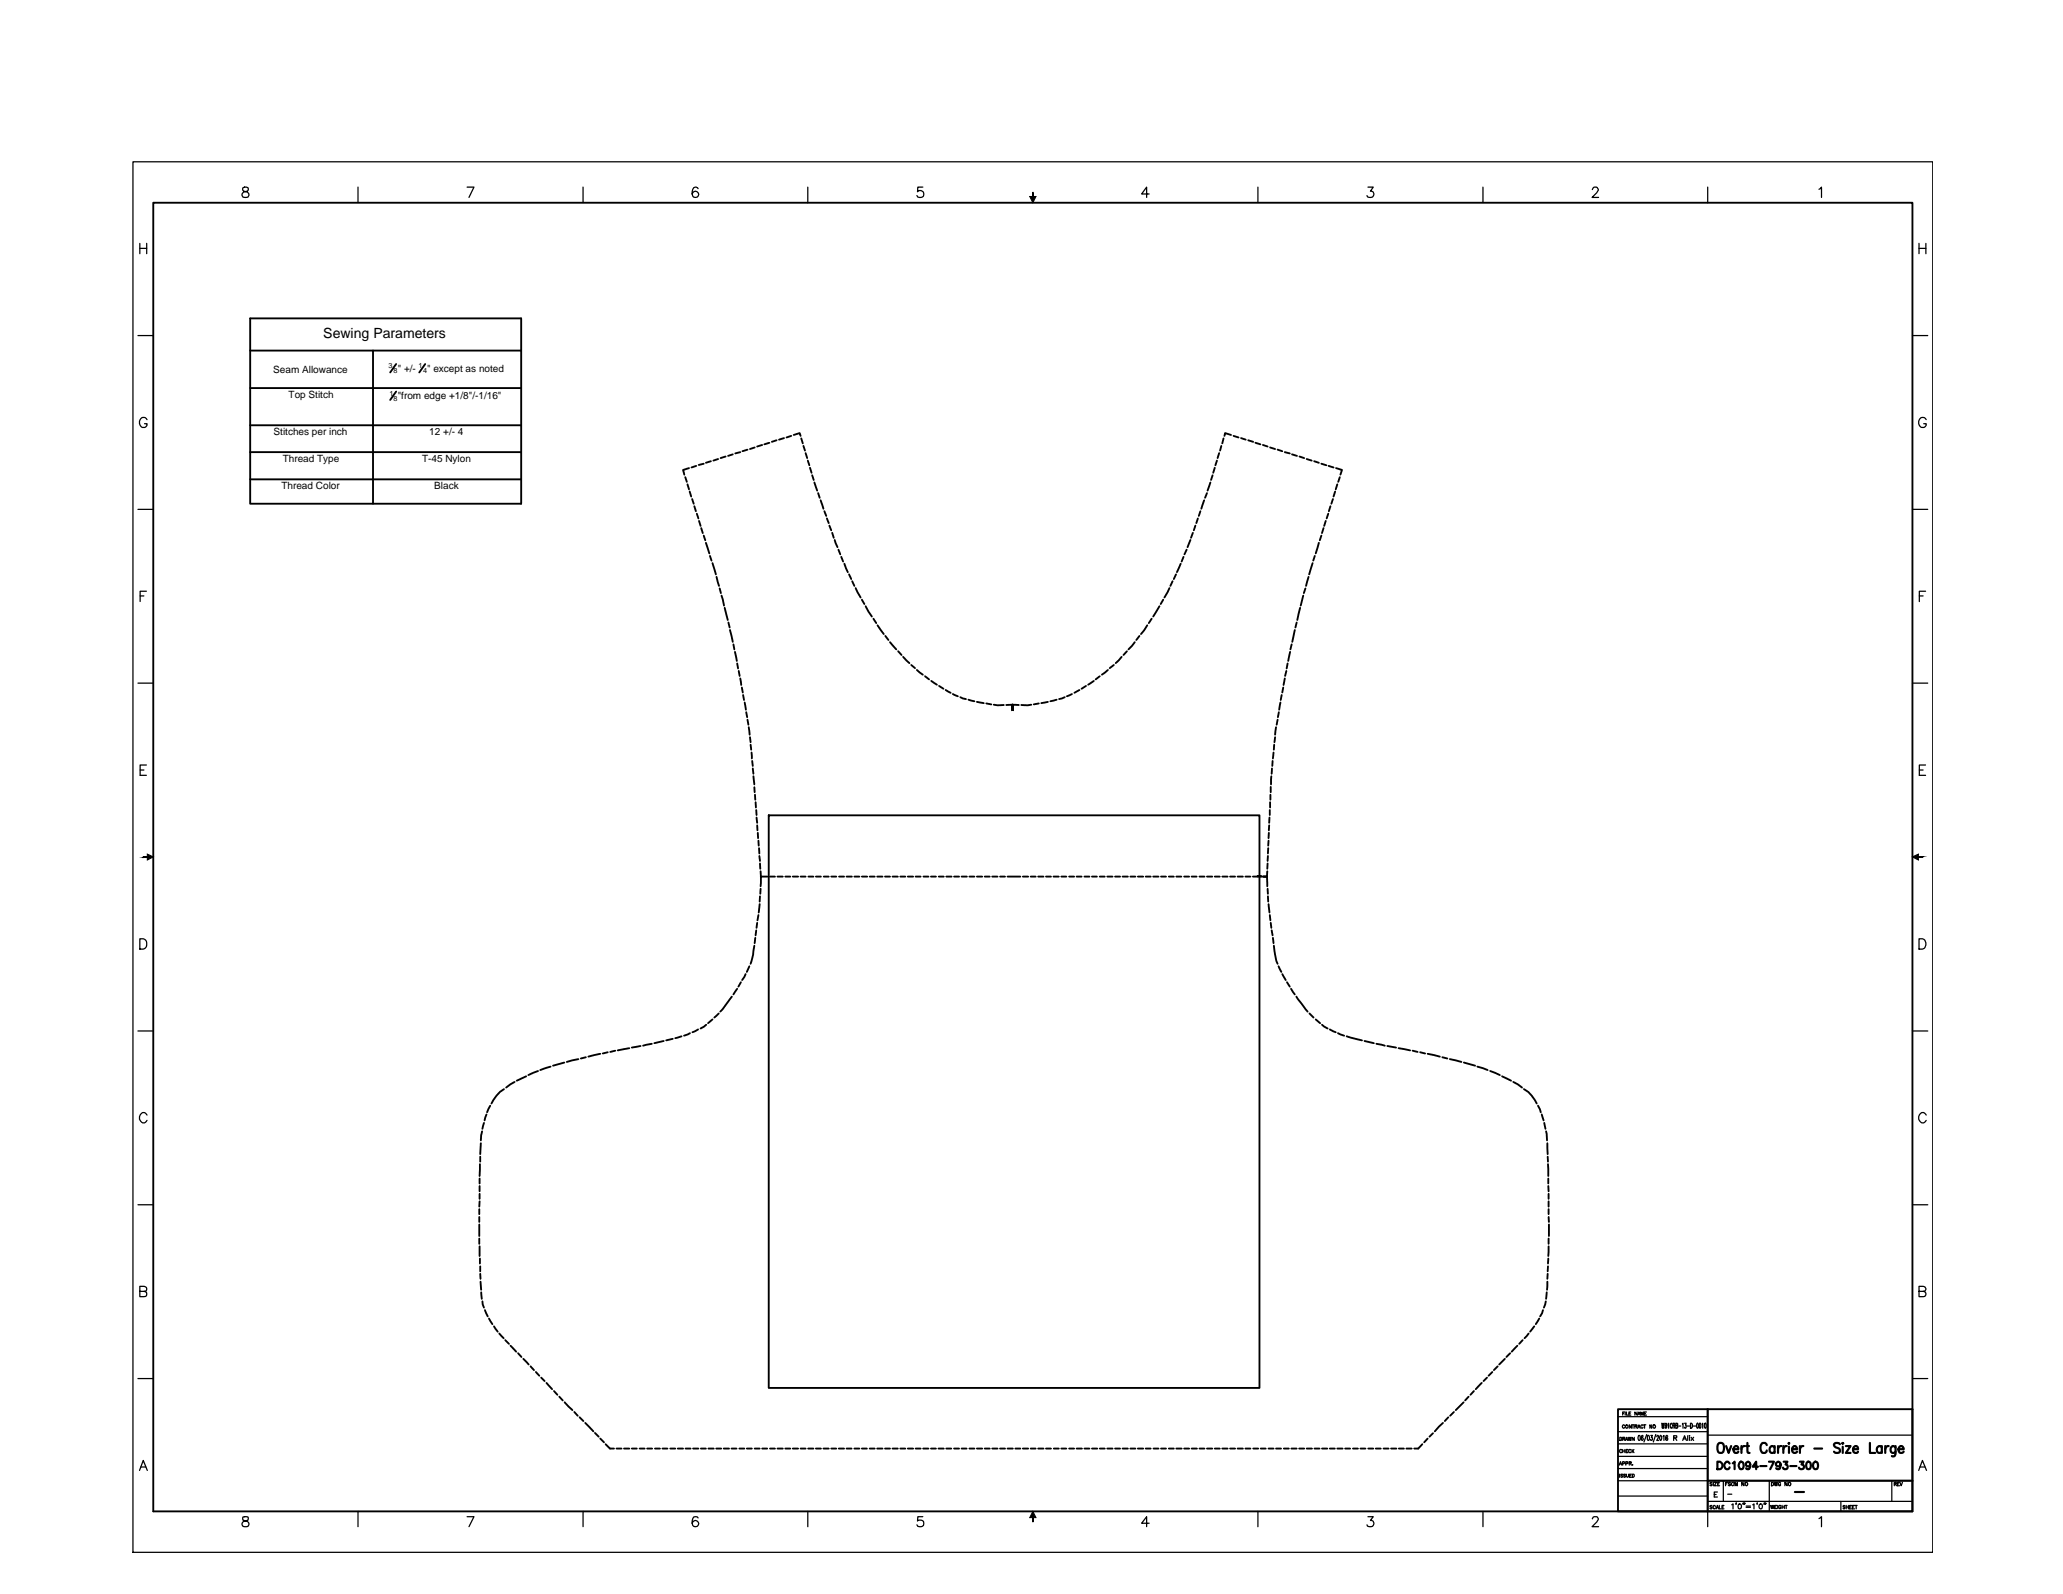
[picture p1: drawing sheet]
<svg xmlns="http://www.w3.org/2000/svg" width="279mm" height="216mm" viewBox="0 0 279 216" stroke-linecap="round" stroke-linejoin="round" font-family="sans-serif">
<defs><g id="words">
<text font-size="1.9" x="43.8" y="45.8">Sewing Parameters</text>
<g font-size="1.4">
<text x="37" y="50.5">Seam Allowance</text>
<text x="39.1" y="53.9">Top Stitch</text>
<text x="53.9" y="50.4">&quot; +/-</text>
<text x="57.8" y="50.4">&quot; except as noted</text>
<text x="37.1" y="59">Stitches per inch</text>
<text x="53.9" y="54.1">&quot;from edge +1/8&quot;/-1/16&quot;</text>
<text x="58.1" y="59">12 +/- 4</text>
<text x="38.3" y="62.6">Thread Type</text>
<text x="57.2" y="62.6">T-45 Nylon</text>
<text x="38.1" y="66.3">Thread Color</text>
<text x="58.8" y="66.2">Black</text>
</g>
<g font-size="1">
<text x="52.6" y="49.9">3</text>
<text x="52.8" y="53.6">1</text>
<text x="53.3" y="50.6">8</text>
<text x="56.7" y="49.9">1</text>
<text x="57.3" y="50.6">4</text>
<text x="53.3" y="54.3">8</text>
</g>
</g></defs>
<!-- layer: Hidden -->
<g fill="none" stroke="#000" stroke-width=".25">
<path d="M104.2 60l-.7 .2M105.2 59.6l-.7 .2M106.2 59.3l-.7 .2M107.2 59l-.7 .3M107.5 58.9l.8-.2 .1 .3M108.5 59.4l.2 .7M165.7 59.4l-.2 .7M166.7 58.9l-.8-.2-.1 .3M167.1 59l.6 .3M168.1 59.3l.6 .2M169.1 59.6l.6 .2M170 60l.7 .2"/>
<path d="M92.8 64.6l.2 .7M93.1 65.6l.2 .7M93.3 63.4l-.8 .3 .2 .6M93.4 66.6l.2 .7M93.7 67.6l.3 .6M94 68.6l.2 .6M94.3 63.1l-.6 .2M94.4 69.6l.2 .6M94.7 70.6l.2 .6M95 71.5l.2 .7M95.3 72.5l.2 .7M95.3 62.8l-.7 .2"/>
<path d="M95.6 73.5l.5 1.5M96.2 75.3l.2 .6M96.3 62.5l-.7 .2M96.5 76.3l.5 1.5M97 78.1l.4 1.3M97.3 62.2l-.7 .2M97.5 79.7l.1 .6M98.3 61.8l-.7 .2M99.2 61.5l-.6 .3M100.3 61.2l-.7 .2M101.2 60.9l-.6 .2M102.2 60.6l-.6 .2"/>
<path d="M103.2 60.3l-.7 .2M108.8 60.4l.2 .6M109.1 61.4l.2 .6M109.4 62.4l.2 .6M109.7 63.4l.2 .6M110 64.4l.2 .6M110.3 65.3l.4 1.1M110.8 66.8l.2 .6M111.1 67.8l.4 1.1M111.6 69.2l.3 .7M112 70.2l.2 .7M112.3 71.2l.3 .6"/>
<path d="M112.7 72.2l.2 .6M113 73.1l.4 1M113.6 74.5l.2 .6M113.9 75.4l.3 .7M114.4 76.4l.4 1.1M115 77.8l.3 .6M115.4 78.7l.3 .7M115.9 79.7l.7 1.2M158.4 79.7l-.7 1.2M158.8 78.7l-.3 .7M159.3 77.8l-.3 .6M159.9 76.4l-.5 1.1"/>
<path d="M160.3 75.4l-.3 .7M160.7 74.5l-.3 .6M161.2 73.1l-.4 1M161.6 72.2l-.3 .6M161.9 71.2l-.2 .6M162.2 70.2l-.2 .7M162.6 69.2l-.2 .7M163.1 67.8l-.4 1.1M163.5 66.8l-.3 .6M163.9 65.3l-.4 1.1M164.2 64.4l-.2 .6M164.5 63.4l-.2 .6"/>
<path d="M164.8 62.4l-.2 .6M165.1 61.4l-.2 .6M165.4 60.4l-.2 .6M171 60.3l.7 .2M172 60.6l.7 .2M173 60.9l.7 .2M174 61.2l.7 .2M175 61.5l.7 .3M176 61.8l.6 .2M176.8 79.7l-.2 .6M177 62.2l.6 .2M177.2 78.1l-.3 1.3"/>
<path d="M177.8 76.3l-.5 1.5M178 62.5l.6 .2M178.1 75.3l-.2 .6M178.6 73.5l-.4 1.5M179 72.5l-.3 .7M179 62.8l.6 .2M179.3 71.5l-.3 .7M179.5 70.6l-.2 .6M179.9 69.6l-.2 .6M179.9 63.1l.7 .2M180.2 68.6l-.2 .6M180.5 67.6l-.2 .6"/>
<path d="M180.8 66.6l-.2 .7M180.9 63.4l.9 .3-.3 .6M181.1 65.6l-.2 .7M181.5 64.6l-.3 .7M97.7 80.7l.4 1.3M98.1 82.3l.5 1.7M98.7 84.3l.1 .7M98.9 85.3l.3 1.6M99.3 87.3l.2 .7M99.5 88.3l.3 1.2M99.8 89.9l.2 .6M100 90.9l.2 .7"/>
<path d="M100.3 91.9l.1 .9M100.5 93.1l.1 .7M100.6 94.1l.2 .7M100.9 95.2l.1 .9M101.1 96.5l.1 .6M101.2 97.5l.2 .7M101.4 98.5l.1 1M101.6 99.9l.1 .6M116.7 81.2l.4 .6M117.2 82.1l.9 1.4M118.3 83.8l.4 .6M118.8 84.7l.9 1.2"/>
<path d="M119.9 86.1l.4 .6M120.5 87l.9 1M121.6 88.2l.5 .5M122.3 89l.9 .8M123.4 90.1l.5 .4M124.2 90.7l.8 .7M125.3 91.6l.5 .4M126.1 92.2l.8 .5M127.2 92.9l.6 .4M128.1 93.5l.6 .3M129 94l.7 .3M130.1 94.4l.7 .3"/>
<path d="M131.2 94.8l.8 .2M132.3 95.1l.9 .1M133.6 95.3l.7 .1M134.6 95.4l.5 .1h.8M136.3 95.5l.8-.1 .1 .9-.1-.9v.9v-.9l.9 .1M139.7 95.4l-.5 .1h-.9M140.7 95.3l-.7 .1M141.9 95.1l-.9 .1M143.1 94.8l-.8 .2M144.2 94.4l-.8 .3M145.2 94l-.7 .3M146.2 93.5l-.7 .3"/>
<path d="M147.1 92.9l-.6 .4M148.1 92.2l-.7 .5M148.9 91.6l-.5 .4M150 90.7l-.8 .7M150.8 90.1l-.5 .4M151.9 89l-.8 .8M152.6 88.2l-.4 .5M153.7 87l-.9 1M154.3 86.1l-.4 .6M155.4 84.7l-.9 1.2M156 83.8l-.4 .6M157 82.1l-.8 1.4"/>
<path d="M157.5 81.2l-.3 .6M172.7 99.9l-.1 .6M172.8 98.5l-.1 1M173 97.5l-.1 .7M173.2 96.5l-.1 .6M173.4 95.2l-.2 .9M173.6 94.1l-.1 .7M173.8 93.1l-.1 .7M174 91.9l-.2 .9M174.2 90.9l-.2 .7M174.4 89.9l-.1 .6M174.7 88.3l-.2 1.2"/>
<path d="M174.9 87.3l-.1 .7M175.4 85.3l-.4 1.6M175.6 84.3l-.2 .7M176.1 82.3l-.4 1.7M176.5 80.7l-.3 1.3M101.7 100.9v.6M101.8 101.9v.8M101.9 103.1l.1 .6M102 104.1v.7M102 105.1l.2 1.1M102.2 106.6v.7M102.2 107.6l.1 .7"/>
<path d="M102.3 108.7l.1 .7M102.4 109.7l.1 .7M102.5 110.7v.7M102.5 111.8l.1 .7M102.6 112.8l.1 .7M102.7 113.9l.1 .6M102.8 114.9v.7M102.8 115.9l.1 .7M102.9 117l.1 .7M103 118l.1 .7M103.9 118.7h-.8l-.1 1.3M104.3 118.7h.7"/>
<path d="M105.3 118.7h.7M106.4 118.7h.6M107.4 118.7h.7M108.4 118.7h.7M109.5 118.7h.7M110.5 118.7h.7M111.6 118.7h.6M112.6 118.7h.7M113.6 118.7h.7M114.7 118.7h.7M115.7 118.7h.7M116.7 118.7h.7"/>
<path d="M117.8 118.7h.7M118.8 118.7h.7M119.9 118.7h.6M120.9 118.7h.7M121.9 118.7h.7M123 118.7h.7M124 118.7h.7M125.1 118.7h.6M126.1 118.7h.7M127.1 118.7h.7M128.2 118.7h.7M129.2 118.7h.7"/>
<path d="M130.2 118.7h.8M131.3 118.7h.7M132.3 118.7h.7M133.4 118.7h.6M134.4 118.7h.7M135.4 118.7h.7M136.5 118.7h1.7M138.5 118.7h.7M139.6 118.7h.7M140.6 118.7h.7M141.7 118.7h.6M142.7 118.7h.7"/>
<path d="M143.7 118.7h.7M144.8 118.7h.7M145.8 118.7h.7M146.9 118.7h.6M147.9 118.7h.7M148.9 118.7h.7M150 118.7h.7M151 118.7h.7M152 118.7h.8M153.1 118.7h.7M154.1 118.7h.7M155.2 118.7h.6"/>
<path d="M156.2 118.7h.7M157.2 118.7h.7M158.3 118.7h.7M159.3 118.7h.7M160.4 118.7h.7M161.4 118.7h.7M162.4 118.7h.7M163.5 118.7h.7M164.5 118.7h.7M165.5 118.7h.8M166.6 118.7h.7M167.6 118.7h.7"/>
<path d="M168.7 118.7h.6M169.7 118.7h.7M170.7 118.7h.9v1.3M170.8 118.7h-.5h.5M171.6 118v.7h-.5h.5M171.7 117l-.1 .7M171.7 115.9v.7M171.8 114.9l-.1 .7M171.8 113.9v.6M171.8 112.8v.7M171.9 111.8l-.1 .7M171.9 110.7v.7"/>
<path d="M172 109.7v.7M172 108.7v.7M172.1 107.6v.7M172.1 106.6v.7M172.2 105.1l-.1 1.1M172.3 104.1l-.1 .7M172.4 103.1l-.1 .6M172.5 101.9l-.1 .8M172.6 100.9l-.1 .6M93.4 139.9l-.8 .4M94.5 139.4l-.7 .4M95.6 138.8l-.7 .5"/>
<path d="M96.5 138.1l-.6 .5M97.3 137.3l-.6 .5M99.1 135l-1.5 2M99.8 133.9l-.5 .8M100.3 133l-.3 .6M101 131.9l-.5 .8M101.5 130.9l-.4 .7M102.2 128.1l-.2 1.2-.3 1.2M102.3 127l-.1 .7M102.4 126l-.1 .7M102.5 125v.7M102.7 123.9l-.1 .8"/>
<path d="M102.9 122.5l-.1 1.1M102.9 121.4v.7M103 120.4v.7M171.7 120.4v.7M171.7 121.4l.1 .7M171.8 122.5l.1 1.1M172 123.9l.1 .8M172.1 125l.1 .7M172.2 126l.2 .7M172.4 127l.1 .7M172.5 128.1l.4 2.1 .1 .3M173.2 130.9l.3 .7"/>
<path d="M173.7 131.9l.4 .8M174.3 133l.4 .6M174.9 133.9l.5 .8M175.6 135l1.5 2M177.3 137.3l.6 .5M178.2 138.1l.6 .5M179 138.8l.8 .5M180.1 139.4l.8 .4M181.2 139.9l.8 .4M65 159.6v.7M65 157.7v1.6M65 156.7v.6"/>
<path d="M65.1 154.8l-.1 1.5M65.3 153.2l-.2 1.3M65.5 152.1l-.2 .8M65.9 150.9l-.3 .9M66.4 149.8l-.4 .9M68.3 147.5a4.6 4.6 0 0 0-1.7 2M69.7 146.5l-1.1 .8M71.3 145.8l-1.3 .6M72.9 145.1l-1.3 .5M74.6 144.5l-1.4 .4M76.4 143.9l-1.5 .4M78.3 143.5l-1.5 .3"/>
<path d="M79.3 143.2l-.6 .2M81.3 142.7l-1.6 .4M82.3 142.5l-.7 .2M83.3 142.3l-.7 .2M85.2 142l-1.5 .3M86.8 141.7l-1.2 .2M88.3 141.4l-1.2 .2M89.9 141l-1.3 .3M91.1 140.7l-.9 .2M92.3 140.4l-.8 .2M182.4 140.4l2.1 .5M184.8 141l1.3 .3"/>
<path d="M186.4 141.4l1.2 .2M187.9 141.7l1.2 .2M189.4 142l1.6 .3M191.3 142.3l.7 .2M192.3 142.5l.7 .2M193.4 142.7l1.6 .4M195.3 143.2l.7 .2M196.4 143.5l1.5 .3M198.3 143.9l1.5 .4M200.1 144.5l1.4 .4M201.8 145.1l1.3 .5M203.4 145.8l1.3 .6"/>
<path d="M204.9 146.5l1.2 .8M206.4 147.5a4.4 4.4 0 0 1 1.7 2M208.3 149.8l.4 .9M208.8 150.9l.3 .9M209.1 152.1l.2 .8M209.4 153.2l.1 1.3M209.6 154.8v1.5M209.6 156.7v.6M209.6 157.7l.1 1.6M209.7 159.6v.7M64.9 165.8v1.6M64.9 163.8v.7"/>
<path d="M64.9 164.8v.7M64.9 167.8v.7M65 168.8v1.3M65 162.7l-.1 .7M65 160.6v.8M65 161.7v.7M65 170.5v.6M65 172.5l.1 .7M65 171.5v.7M65.1 173.6l.1 1.1M65.2 175v.9M65.3 176.3l.2 .8"/>
<path d="M65.7 177.4l.4 .9M66.2 178.6l.5 .8M66.9 179.6l.5 .8M207.8 179.6l-.6 .8M208.5 178.6l-.5 .8M209 177.4l-.4 .9M209.4 176.3l-.3 .8M209.5 175l-.1 .9M209.6 173.6l-.1 1.1M209.6 172.5v.7M209.6 171.5v.7M209.7 160.6v.8"/>
<path d="M209.7 170.5l-.1 .6M209.7 168.8v1.3M209.7 161.7v.7M209.7 162.7v.7M209.7 163.8v.7M209.7 167.8v.7M209.7 164.8l.1 .7M209.8 165.8v1.6M67.6 180.6l.6 .7M68.4 181.5l.5 .5M69.1 182.3l.8 .8M70.2 183.3l.4 .5"/>
<path d="M70.9 184.1l.7 .7M71.9 185.1l.4 .5M72.6 185.8l.4 .5M73.3 186.6l.5 .5M74 187.3l.8 .9M75 188.4l.5 .5M75.7 189.2l.5 .5M76.5 189.9l1 1.1M77.8 191.2l.4 .6M78.5 192l.5 .5M79.3 192.7l1.1 1.2M80.6 194.1l.5 .5"/>
<path d="M81.3 194.8l.5 .6M82 195.6l.6 .6h.6M83.5 196.2h.7M84.5 196.2h.7M85.6 196.2h.6M86.6 196.2h.7M87.6 196.2h.7M88.7 196.2h.7M89.7 196.2h.7M90.8 196.2h.7M91.8 196.2h.7M92.9 196.2h.6"/>
<path d="M93.9 196.2h.7M94.9 196.2h.7M95.9 196.2h.8M97 196.2h.7M98 196.2h.7M99.1 196.2h.7M100.1 196.2h.7M101.1 196.2h.7M102.2 196.2h.7M103.2 196.2h.7M104.3 196.2h.7M105.3 196.2h.7"/>
<path d="M106.4 196.2h.6M107.4 196.2h.7M108.4 196.2h.7M109.4 196.2h.8M110.5 196.2h.7M111.5 196.2h.7M112.6 196.2h.7M113.6 196.2h.7M114.7 196.2h.6M115.7 196.2h.7M116.7 196.2h.7M117.8 196.2h.7"/>
<path d="M118.8 196.2h.7M119.9 196.2h.6M120.9 196.2h.7M121.9 196.2h.7M123 196.2h.7M124 196.2h.7M125 196.2h.7M126.1 196.2h.7M127.1 196.2h.7M128.2 196.2h.6M129.2 196.2h.7M130.2 196.2h.7"/>
<path d="M131.3 196.2h.7M132.3 196.2h.7M133.4 196.2h.6M134.4 196.2h.7M135.4 196.2h.7M136.5 196.2h.7M137.5 196.2h.7M138.5 196.2h.7M139.6 196.2h.7M140.6 196.2h.7M141.7 196.2h.6M142.7 196.2h.7"/>
<path d="M143.7 196.2h.7M144.8 196.2h.7M145.8 196.2h.7M146.9 196.2h.6M147.9 196.2h.7M148.9 196.2h.7M150 196.2h.7M151 196.2h.7M152 196.2h.8M153.1 196.2h.7M154.1 196.2h.7M155.2 196.2h.6"/>
<path d="M156.2 196.2h.7M157.2 196.2h.7M158.3 196.2h.7M159.3 196.2h.7M160.4 196.2h.7M161.4 196.2h.7M162.4 196.2h.7M163.5 196.2h.7M164.5 196.2h.7M165.5 196.2h.8M166.6 196.2h.7M167.6 196.2h.7"/>
<path d="M168.7 196.2h.6M169.7 196.2h.7M170.7 196.2h.7M171.8 196.2h.7M172.8 196.2h.7M173.9 196.2h.7M174.9 196.2h.7M176 196.2h.6M177 196.2h.7M178 196.2h.7M179 196.2h.8M180.1 196.2h.7"/>
<path d="M181.1 196.2h.7M182.2 196.2h.7M183.2 196.2h.7M184.2 196.2h.7M185.3 196.2h.7M186.3 196.2h.7M187.4 196.2h.7M188.4 196.2h.7M189.5 196.2h.6M190.5 196.2h.7M192.6 195.6l-.5 .6h-.6M193.4 194.8l-.5 .6"/>
<path d="M194.1 194.1l-.5 .5M195.4 192.7l-1.1 1.2M196.1 192l-.4 .5M196.9 191.2l-.5 .6M198.2 189.9l-1 1.1M198.9 189.2l-.5 .5M199.6 188.4l-.4 .5M200.7 187.3l-.8 .9M201.4 186.6l-.5 .5M202.1 185.8l-.5 .5M202.8 185.1l-.5 .5M203.8 184.1l-.8 .7"/>
<path d="M204.5 183.3l-.5 .5M205.5 182.3l-.8 .8M206.2 181.5l-.4 .5M207 180.6l-.5 .7"/>
</g>
<!-- layer: 0 -->
<g fill="none" stroke="#000" stroke-width=".25">
<path d="M20.8 27.5h238.2v177.2h-238.2zM33.9 43.1h36.7v25.1h-36.7zM33.9 47.5h36.7M33.9 52.6h36.7M33.9 57.6h36.7M50.5 47.5v20.7M53.7 49.3l-.9 1.1M53.7 53l-.9 1.2M57.6 49.3l-.8 1.1M33.9 61.2h36.7M33.9 64.9h36.7M104.1 110.4h66.5v77.6h-66.5z"/>
<path d="M219.1 190.9h39.9v13.8h-39.9z"/>
</g>
<!-- layer: AM_BOR -->
<g fill="#000" stroke="#000" stroke-width=".14">
<path d="M139.5 26.6h.8l-.4 .9zM20 115.7l.8 .4-.8 .4zM259 116.1l.8-.4v.8zM139.9 204.7l.4 .9h-.8z"/>
<path d="M139.8 26.1l.1 .5v-.5zM139.8 26.1l.1 .5h-.1z"/>
<path d="M19.4 116v.1l.6-.1zM19.4 116.1l.6-.1v.1z"/>
<path d="M259.8 116.1h.6v-.1zM259.8 116h.6l-.6 .1z"/>
<path d="M139.8 205.6v.5h.1zM139.8 205.6h.1v.5z"/>
</g>
<g fill="none" stroke="#000" stroke-width=".17">
<path d="M18 21.9h243.8v188.4h-243.8zM18.9 33.6h1M18.9 33v1.4M19.9 33v1.4M32.9 25.4a.32 .32 0 0 0 .1 .5 .58 .58 0 0 1 .7 .6l-.1 .1a.55 .55 0 0 1-.8-.1 .57 .57 0 0 1 .7-.6 .32 .32 0 0 0 .1-.5l-.2-.1zM48.5 25.3v2.2M63.3 25.3h.9l-.7 1.4M79 25.3v2.2M94.5 25.6v-.2l-.3-.1a.89 .89 0 0 0-.2 1.4 .45 .45 0 0 0 .6-.2 .45 .45 0 0 0-.3-.6 .45 .45 0 0 0-.6 .4M109.4 25.3v2.2M125 25.3h-.7v.7a.49 .49 0 0 1 .7 0 .49 .49 0 0 1-.1 .7 .49 .49 0 0 1-.7-.2M155.6 26.3h-1l.7-1v1.4"/>
<path d="M170.4 25.3v2.2M185.3 25.3h.7l-.4 .6a.44 .44 0 0 1 .5 .5 .44 .44 0 0 1-.6 .3h-.2l-.2-.2M200.8 25.3v2.2M215.7 25.7l.2-.4 .4 .1a.31 .31 0 0 1 .1 .5l-.8 .8h.9M231.3 25.3v2.2M246.4 25.6l.3-.3v1.4M259.9 33v1.4M259.9 33.6h.9M260.8 33v1.4M18.7 45.5h2.1M19.9 56.8a.53 .53 0 0 0-.6-.3 .53 .53 0 0 0-.4 .6 .63 .63 0 0 0 .1 .6 .63 .63 0 0 0 .7 .2l.2-.3v-.2h-.3M259 45.5h2.1"/>
<path d="M260.9 56.8a.53 .53 0 0 0-.6-.3 .53 .53 0 0 0-.4 .6 .63 .63 0 0 0 .1 .6 .63 .63 0 0 0 .7 .2l.2-.3v-.2h-.4M18.7 69h2.1M259 69h2.1M18.7 92.5h2.1M19 80.7h.5M19.8 80.1h-.8v1.4M259 92.5h2.1M259.9 80.7h.5M260.8 80.1h-.9v1.4M19 104.3h.5M19.8 103.6h-.8v1.4h.8M259.9 104.3h.5"/>
<path d="M260.8 103.6h-.9v1.4h.9M18.7 139.6h2.1M18.9 127.2h.5a.75 .75 0 0 1 .5 .7 .75 .75 0 0 1-.5 .7h-.5zM259 139.6h2.1M259.9 127.2h.5a.75 .75 0 0 1 .4 .7 .75 .75 0 0 1-.4 .7h-.5zM19.9 151a.52 .52 0 0 0-.6-.3 .52 .52 0 0 0-.4 .5 .62 .62 0 0 0 .2 .7 .62 .62 0 0 0 .6 .1l.2-.2M260.9 151a.52 .52 0 0 0-.6-.3 .52 .52 0 0 0-.4 .5 .62 .62 0 0 0 .1 .7 .62 .62 0 0 0 .7 .1l.2-.2M18.7 163.2h2.1M18.9 174.9h.8l.2-.2-.2-.4-.8-.1v1.4h.6l.3-.1a.37 .37 0 0 0-.1-.5l-.2-.1M259 163.2h2.1M259.9 174.9h.6a.36 .36 0 0 0 .3-.4l-.1-.2-.2-.1h-.6v1.4h.6a.36 .36 0 0 0 .3-.2 .36 .36 0 0 0-.1-.4l-.2-.1M18.7 186.7h2.1"/>
<path d="M18.9 199.2l.5-1.4 .6 1.4M19.1 198.7h.6M219.1 193.9h12.2M219.1 195.6h12.2M219.1 197.3h12.2M219.1 191.9h12.2M219.1 198.9h12.2M219.3 198.4l.2-.4 .1 .4M219.3 199.7v.4M219.4 194.7a.22 .22 0 0 1 .2 .2 .22 .22 0 0 1-.2 .2zM219.4 198.3h.2M219.6 196.4a.18 .18 0 0 0-.2 0 .18 .18 0 0 0 0 .3 .18 .18 0 0 0 .2 0"/>
<path d="M219.8 194.9l.3-.1v-.1h-.3v.4M219.8 199.7h-.3l.1 .1 .2 .1-.1 .2-.2-.1M219.8 198.2h.2l.1-.1-.3-.1v.4M219.8 191.5h.1M219.8 196.3v.5M219.8 196.5h.3M219.9 194.9l.2 .2M220 191.2h-.2v.5M220.1 193.1a.17 .17 0 0 0-.2-.1 .17 .17 0 0 0-.2 .2v.1a.17 .17 0 0 0 .2 .2 .17 .17 0 0 0 .2-.2M220.1 196.3v.5M220.1 191.2v.5M220.1 195.1l.2-.4 .1 .4"/>
<path d="M220.1 199.7h-.2v.1l.2 .1v.2l-.2-.1M220.2 193.1l.2-.1a.22 .22 0 0 1 .1 .3 .22 .22 0 0 1-.3 .1l-.1-.1zM220.2 198.2h.3v-.2h-.3v.4M220.2 195h.2M220.2 196.5h.2M220.3 191.2v.5h.2M220.3 199.7v.3l.1 .1 .2-.1v-.3M220.5 196.3h-.3v.5h.3M220.5 194.7l.1 .4 .1-.4 .1 .4 .1-.4M220.6 191.5h.2M220.7 198.2h.2l.1-.1-.3-.1v.4M220.7 199.9h.2"/>
<path d="M220.8 198.2l.2 .2M220.9 191.2h-.3v.5h.3M220.9 196.4a.18 .18 0 0 0-.3 0 .18 .18 0 0 0 0 .3 .18 .18 0 0 0 .3 0M221 193v.4l-.3-.4v.4M221 199.7h-.3v.4h.3M221 196.3v.5M221 193h.3M221.1 199.7h.1a.22 .22 0 0 1 .1 .2 .22 .22 0 0 1-.2 .2zM221.1 198.4h.1M221.1 196.5l.2 .3M221.2 193v.4M221.3 196.3l-.3 .3"/>
<path d="M221.3 194.7v.4l-.3-.4v.4M221.4 193.2h.3v-.2h-.3v.4M221.6 193.2l.1 .2M221.7 191.2v.5l-.3-.5v.5M221.8 191.7l.2-.5 .1 .5M221.8 193.4l.2-.4 .1 .4M221.8 191.5h.3M221.8 193.3h.3M221.9 194.5l.1-.1a.42 .42 0 0 1 0 .7l-.2-.3zM222.2 191.7v-.5l.2 .5 .2-.5v.5M222.5 193.1a.15 .15 0 0 0-.2-.1 .15 .15 0 0 0-.1 .2v.1a.15 .15 0 0 0 .1 .1 .15 .15 0 0 0 .2-.1M222.5 194.5l-.1-.1a.42 .42 0 0 0 0 .7 .2 .2 0 0 0 .2-.2 .2 .2 0 0 0-.3-.2v.2"/>
<path d="M222.6 193h.3M222.7 191.5h.2M222.7 193v.4M223 191.2h-.3v.5h.3M223 194.3l-.4 1M223.2 194.5v-.1a.42 .42 0 0 1 0 .7l-.1-.1zM223.6 194.4h.2l-.1 .3a.2 .2 0 0 1 .1 .2 .2 .2 0 0 1-.3 .2v-.1M223.7 193v.4l-.3-.4v.4M223.9 193.1a.17 .17 0 0 1 .2-.1 .17 .17 0 0 1 .1 .2v.1a.17 .17 0 0 1-.2 .2 .17 .17 0 0 1-.1-.2zM224.3 194.3l-.4 1M224.4 194.6l.1-.2 .1 .1v.1l-.2 .5h.2M224.9 194.4a.42 .42 0 0 1 0 .7l-.1-.3z"/>
<path d="M225.1 192.8v.6l.1-.6 .1 .6 .1-.6M225.2 194.5l.2-.1v.7M225.7 193v.2a.17 .17 0 0 1-.2-.2 .17 .17 0 0 1 .2-.2v.5l-.1 .1-.1-.1M225.9 194.5l-.1-.1a.46 .46 0 0 0-.1 .7 .2 .2 0 0 0 .2-.2 .2 .2 0 0 0-.2-.2l-.1 .2M225.9 192.9l.1-.1v.6M226.5 192.9l-.2-.1a.44 .44 0 0 0 .1 .6l.1-.1M226.6 193.1h.2v-.3h-.2v.6M226.7 194.8l.3-.1 .1-.2h-.4v.6M226.7 193.1l.1 .3M226.9 194.8l.2 .3M227 193.1l.2-.1v-.2h-.2v.6h.2l-.1-.3M227.3 193.2h.3"/>
<path d="M227.9 192.9v-.1v.6M227.9 195.1l.2-.6 .3 .6M228 194.9h.3M228.1 192.8h.3l-.1 .2a.27 .27 0 0 1-.1 .4l-.1-.1M228.5 193.2h.3M228.6 194.5v.6M228.8 194.5h.1zM228.8 194.7v.4M229 192.8a.35 .35 0 0 1 .2 .3 .35 .35 0 0 1-.2 .3zM229 194.7l.4 .4M229.3 193.2h.3M229.4 194.7l-.4 .4"/>
<path d="M229.8 192.8h.1a.51 .51 0 0 1 0 .6l-.1-.2zM230.2 192.8a.51 .51 0 0 1 0 .6l-.1-.1zM230.5 192.9l.1-.1v.6M230.9 192.8a.51 .51 0 0 1 0 .6l-.1-.2zM231.3 194.4h27.7M259 186.7h2.1M259.9 199.2l.5-1.4 .5 1.4M260 198.7h.7M32.9 205.5a.32 .32 0 0 0 .1 .4 .58 .58 0 0 1 .7 .6l-.1 .2a.55 .55 0 0 1-.8-.2 .67 .67 0 0 1 .8-.6v-.3a.58 .58 0 0 0-.7-.1zM48.5 204.7v2.1M63.3 205.4h.9l-.7 1.4M79 204.7v2.1"/>
<path d="M94.5 205.6a.41 .41 0 0 0-.7 .1 .95 .95 0 0 0 .2 1 .45 .45 0 0 0 .6-.2 .45 .45 0 0 0-.3-.6 .45 .45 0 0 0-.6 .4M109.4 204.7v2.1M125 205.4h-.7v.6a.49 .49 0 0 1 .7 0 .49 .49 0 0 1-.1 .8 .49 .49 0 0 1-.7-.3M155.6 206.3h-1l.7-.9v1.4M170.4 204.7v2.1M185.3 205.4h.7l-.4 .5a.44 .44 0 0 1 .5 .5 .44 .44 0 0 1-.6 .4l-.2-.1-.2-.2M200.8 204.7v2.1M215.7 205.7l.1-.2h.5a.31 .31 0 0 1 .1 .4l-.8 .9h.9M219.1 202.6h12.2M219.1 200.6h12.2M231.3 204.7v2.1M231.3 203.4h27.7"/>
<path d="M231.9 200.9l-.1-.1h-.2v.1l.2 .1 .1 .2h-.1h-.2M231.9 204l-.1-.1h-.2v.1l.2 .2 .1 .1-.1 .1-.2-.1M232 200.8v.4M232.2 200.8h.3l-.3 .4h.3M232.2 202.4h.2M232.3 204a.17 .17 0 0 0-.1-.1 .17 .17 0 0 0-.2 .2v.1a.17 .17 0 0 0 .2 .2 .17 .17 0 0 0 .1-.2M232.4 204.4l.2-.5 .2 .5M232.5 204.2h.2M232.6 202.1h-.4v.7h.4M232.6 201h.2M232.8 203.9v.5h.3M232.9 200.8h-.3v.4h.3"/>
<path d="M233.2 204.1h.2M233.4 200.6v2.8M233.5 203.9h-.3v.5h.3M233.7 201h.2M234 200.8h-.3v.4M234 202.4h.5M234.4 200.9l-.2-.1-.1 .1 .2 .1 .1 .2h-.2h-.1M234.5 203.8l.2-.1v.7M234.8 200.9a.15 .15 0 0 0-.2-.1 .15 .15 0 0 0-.1 .1v.2a.15 .15 0 0 0 .1 .1 .15 .15 0 0 0 .2-.1M235 201.2v-.4l.1 .4 .2-.4v.4M235.2 203.6h-.1h.1l-.1 .2M235.5 203.7a.31 .31 0 0 1 .4 .3 .31 .31 0 0 1-.4 .3l-.1-.2z"/>
<path d="M236.1 203.6v.2M236.2 200.8v.4l-.3-.4v.4M236.3 203.6h-.1h.1l-.1 .2M236.4 200.9a.17 .17 0 0 1 .1-.1 .17 .17 0 0 1 .2 .1v.2a.17 .17 0 0 1-.2 .1 .17 .17 0 0 1-.1-.1zM236.5 204h.6M236.5 204.2h.6M237.4 203.8l.1-.1v.7M238 203.6v.2M238.3 203.8l.1-.1a.35 .35 0 0 1 .3 .3 .35 .35 0 0 1-.3 .4l-.1-.2zM239 203.6h-.1h.1l-.1 .2M239.2 203.6l-.1 .2M239.6 200.6v4.1"/>
<path d="M239.8 203.9l.1 .4 .1-.4 .1 .4 .1-.4M239.9 200.8a.24 .24 0 0 1 .3 .2 .24 .24 0 0 1-.3 .2zM240.3 200.8l.1 .4 .1-.4 .1 .4 .1-.4M240.3 204.1h.2M240.6 203.9h-.3v.4h.3M240.8 203.9v.4M241.1 200.9a.15 .15 0 0 0-.1-.1 .15 .15 0 0 0-.2 .1v.2a.15 .15 0 0 0 .2 .1 .15 .15 0 0 0 .1-.1M241.2 204a.18 .18 0 0 0-.3 0 .18 .18 0 0 0 0 .2 .18 .18 0 0 0 .3 0h-.1M241.4 204.1h.3M241.4 203.9v.4M241.7 203.9v.4M241.7 203.9h.3"/>
<path d="M241.9 203.9v.4M242 200.8v.4l-.3-.4v.4M242.2 200.9a.17 .17 0 0 1 .2-.1 .17 .17 0 0 1 .1 .1v.2a.17 .17 0 0 1-.1 .1 .17 .17 0 0 1-.2-.1zM246.4 205.7l.3-.3v1.4M249.3 203.4v1.3M249.9 204l-.1-.1-.2 .1 .3 .3-.1 .1-.2-.1M250 203.9v.5M250 204.1h.3M250.3 203.9v.5M250.5 204.1h.2M250.8 203.9h-.3v.5h.3M250.9 204.1h.2"/>
<path d="M251.2 203.9h-.3v.5h.3M251.2 203.9h.3M251.4 203.9v.5M256.2 200.6v2.8M256.6 201h.2l.1-.1-.3-.1v.4M256.7 201l.2 .2M257 201h.1M257.3 200.8h-.3v.4h.3M257.3 200.8l.2 .4 .2-.4"/>
</g>
<g fill="none" stroke="#000" stroke-width=".3">
<path d="M231.3 190.9v13.8M232.6 198a.6 .6 0 0 1 .6 .2l.1 .4-.2 .3-.2 .1h-.3zM232.7 195.6a.45 .45 0 0 1 .5-.1 .45 .45 0 0 1 .3 .4v.4a.45 .45 0 0 1-.5 .5 .45 .45 0 0 1-.4-.5zM233.8 195.9l.3 .9 .4-.9M234.2 198.2a.37 .37 0 0 0-.4-.2 .37 .37 0 0 0-.3 .4v.2a.37 .37 0 0 0 .3 .4 .37 .37 0 0 0 .4-.3M234.7 198.2l.2-.2v1M234.8 196.3h.6v-.1a.3 .3 0 0 0-.2-.3 .3 .3 0 0 0-.4 .2 .44 .44 0 0 0 0 .5 .44 .44 0 0 0 .5 .2l.1-.2M235.6 198.1l.2-.1a.55 .55 0 0 1 .4 .5 .55 .55 0 0 1-.3 .5h-.3a.66 .66 0 0 1 0-.9zM235.9 195.9v.9M236.3 195.9a.43 .43 0 0 0-.4 .4M236.5 195.9h.4M236.7 195.4v1.4h.3"/>
<path d="M237 198.3a.3 .3 0 0 1-.4 .3 .3 .3 0 0 1 0-.5l.1-.1a.58 .58 0 0 1 .1 1l-.3-.1M238.1 198.7h-.7l.4-.7v1M238.4 198.6h.8M239.3 195.7a.44 .44 0 0 0-.5-.3 .44 .44 0 0 0-.4 .5v.4a.43 .43 0 0 0 .4 .5 .43 .43 0 0 0 .5-.3M239.6 198h.7l-.6 1M240.3 196.1l-.2-.2a.45 .45 0 0 0-.4 .5 .45 .45 0 0 0 .5 .4l.1-.2M240.3 195.9v.9M240.8 195.9v.9M241.1 198.3a.32 .32 0 0 1-.4 .3 .32 .32 0 0 1-.1-.5 .32 .32 0 0 1 .5 0v.2a.49 .49 0 0 1-.3 .7l-.2-.1M241.3 195.9a.43 .43 0 0 0-.5 .4M241.5 195.9v.9M241.6 198h.5l-.3 .4a.33 .33 0 0 1 .3 .5 .33 .33 0 0 1-.6-.1"/>
<path d="M242 195.9a.43 .43 0 0 0-.5 .4M242.3 195.4v.2zM242.3 195.9v.9M242.5 198.6h.8M242.7 196.3h.7v-.1a.33 .33 0 0 0-.3-.3 .33 .33 0 0 0-.3 .2 .44 .44 0 0 0-.1 .5 .44 .44 0 0 0 .6 .2l.1-.2M243.8 198h.5l-.3 .4a.34 .34 0 0 1 .3 .3 .34 .34 0 0 1-.3 .3 .34 .34 0 0 1-.4-.2M243.8 195.9v.9M244.2 195.9a.43 .43 0 0 0-.4 .4M244.7 198.1a.27 .27 0 0 1 .3-.1 .27 .27 0 0 1 .2 .2l.1 .2a.43 .43 0 0 1-.4 .6 .66 .66 0 0 1-.2-.9zM245.6 198.2l.2-.2a.55 .55 0 0 1 .4 .5 .55 .55 0 0 1-.3 .5h-.1a.55 .55 0 0 1-.2-.8zM245.7 196.2h1.1M249.2 195.6a.46 .46 0 0 0-.5-.2 .46 .46 0 0 0-.3 .3l.2 .3 .5 .2a.35 .35 0 0 1 0 .6 .59 .59 0 0 1-.7-.2"/>
<path d="M249.6 195.4l.1 .1-.1 .1zM249.6 195.9v.9M250 195.9h.6l-.6 .9h.6M251 196.3h.6v-.1a.32 .32 0 0 0-.2-.4 .32 .32 0 0 0-.4 .3 .45 .45 0 0 0 0 .5 .45 .45 0 0 0 .6 .2v-.2M253.3 195.4v1.4h.7M254.9 196.1a.33 .33 0 0 0-.4-.3 .33 .33 0 0 0-.3 .3 .45 .45 0 0 0 0 .5 .45 .45 0 0 0 .6 .2l.1-.2M254.9 195.9v.9M255.3 195.9v.9M255.8 195.9a.43 .43 0 0 0-.5 .4M256.7 195.9v1l-.1 .3h-.4M256.7 196.1l-.2-.2a.45 .45 0 0 0-.5 .5 .45 .45 0 0 0 .6 .4l.1-.2M257.1 196.3h.7v-.1a.33 .33 0 0 0-.3-.3 .33 .33 0 0 0-.3 .2 .44 .44 0 0 0 0 .5 .44 .44 0 0 0 .5 .2l.1-.2"/>
<path d="M231.3 200.6h27.7M243.1 202.1h1.2"/>
</g>
<use href="#words"/>
</svg>
